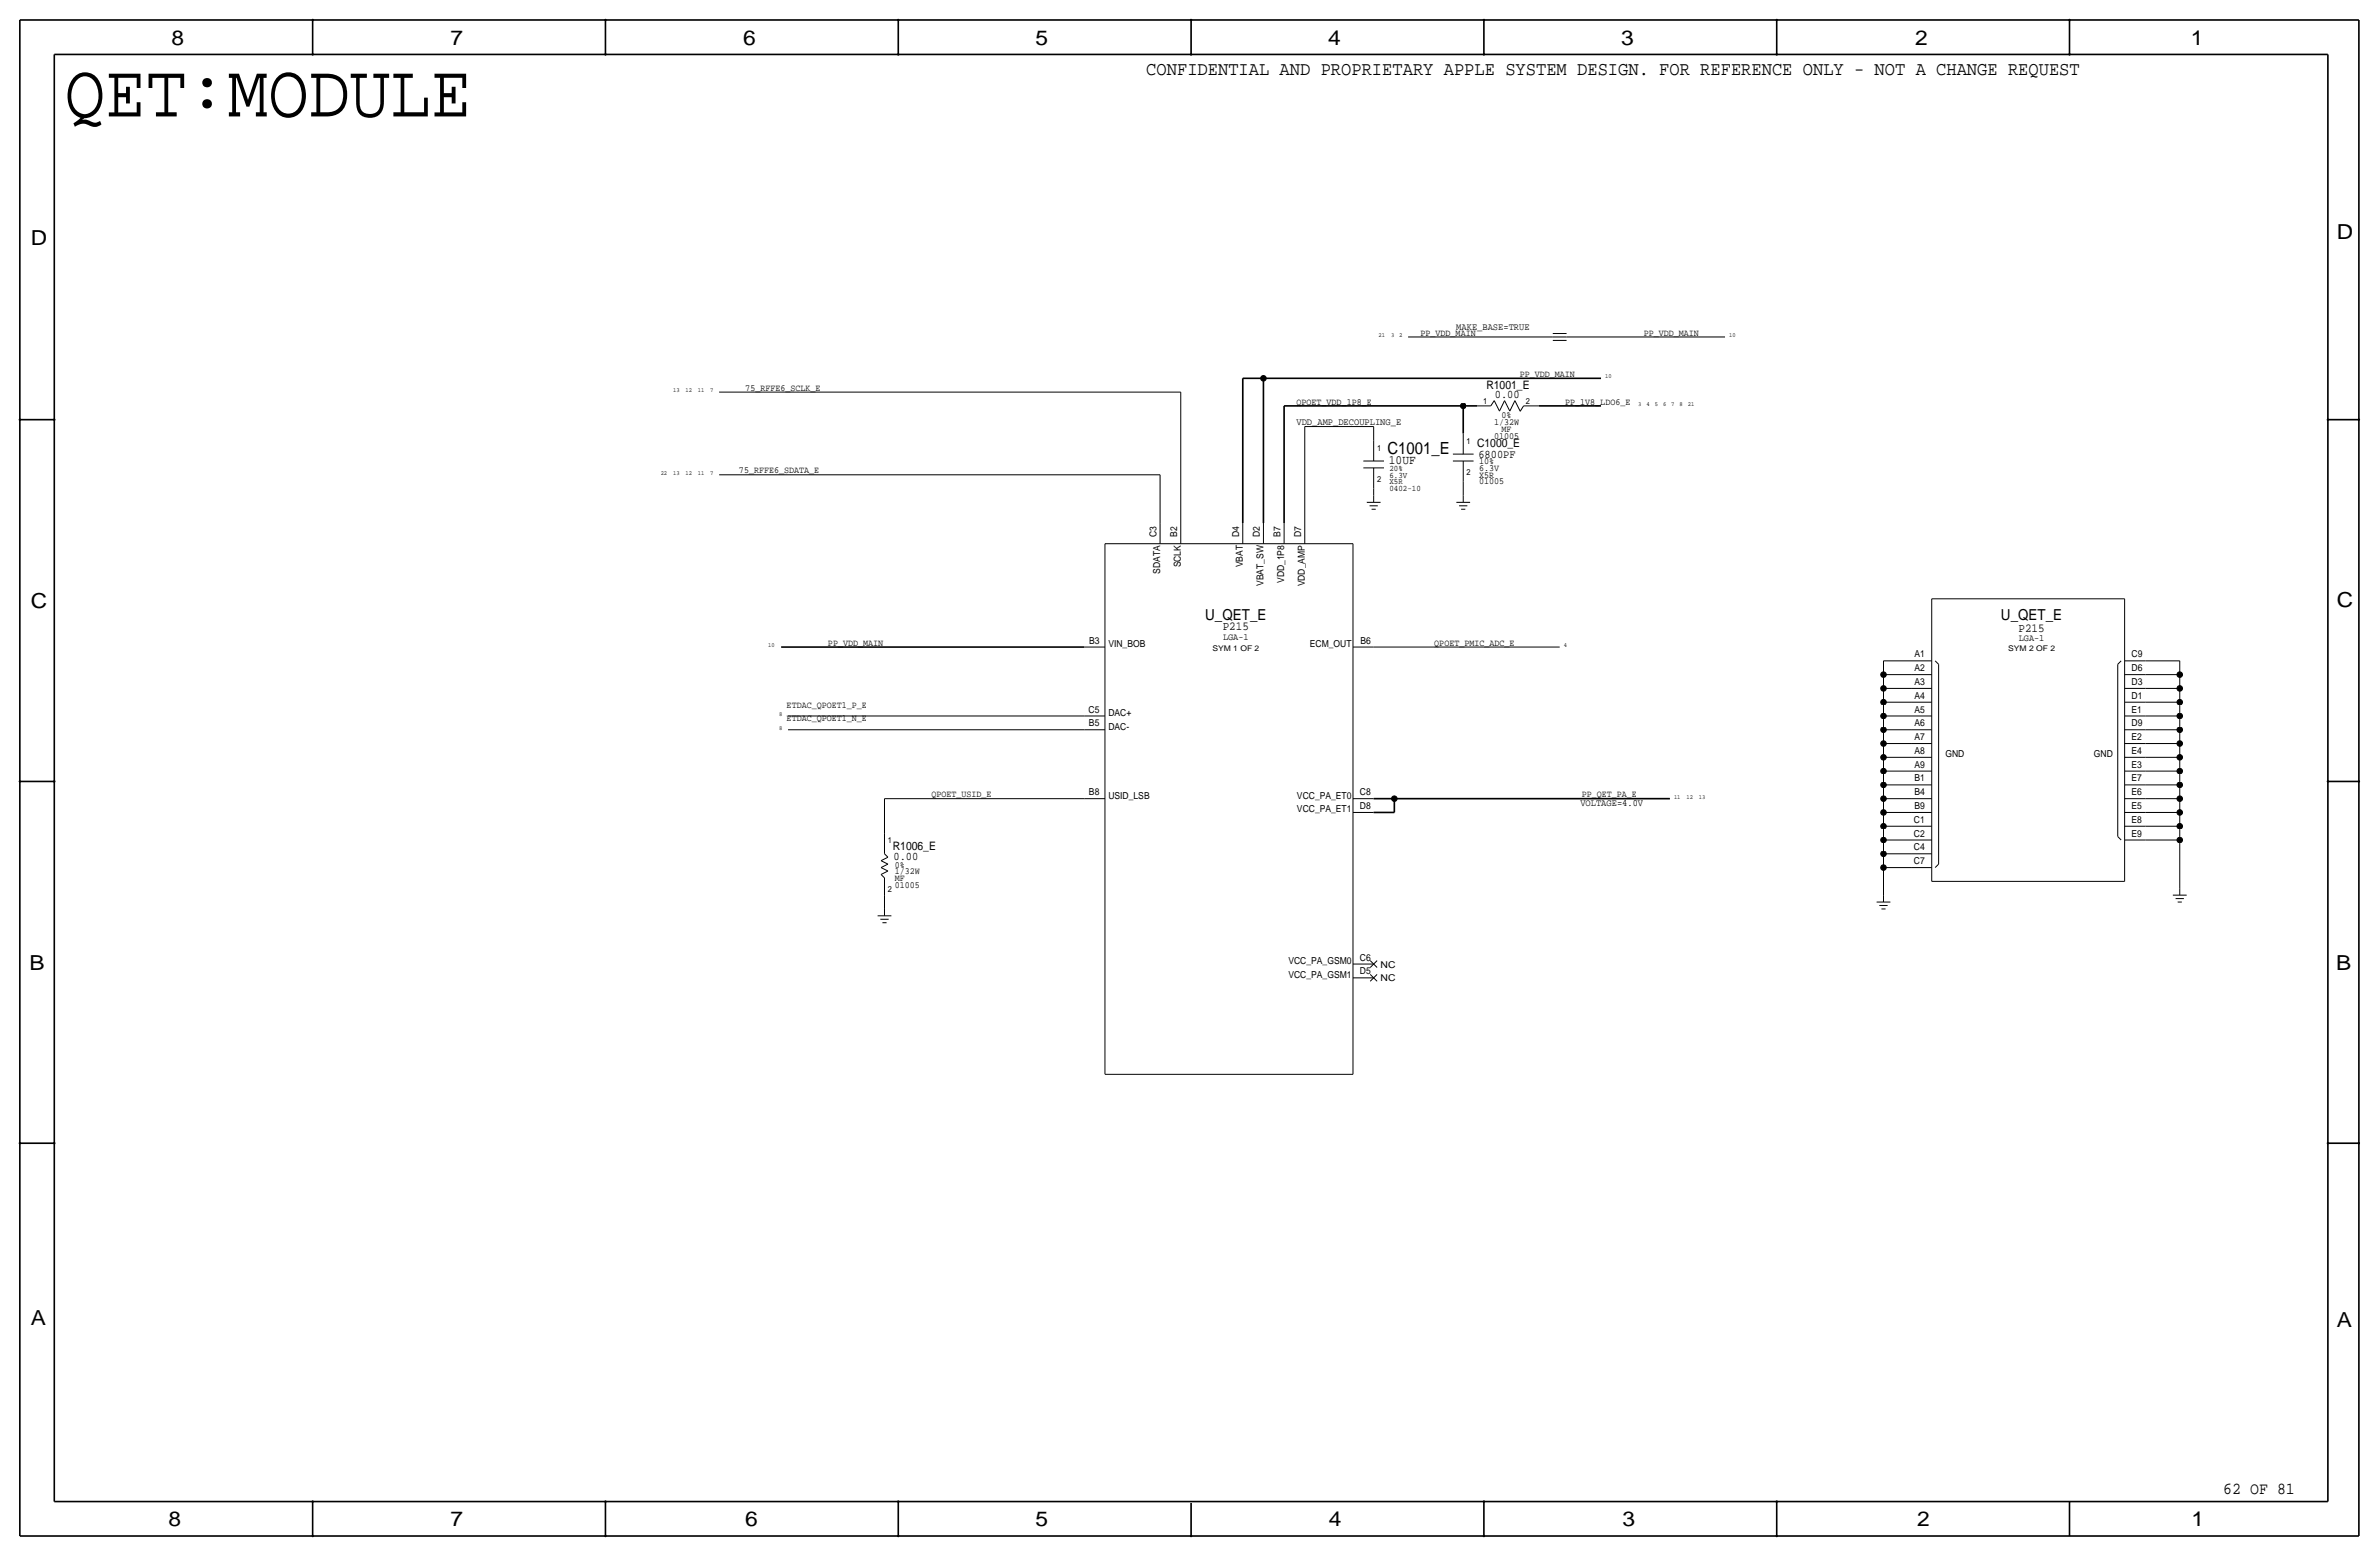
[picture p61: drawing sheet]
<svg xmlns="http://www.w3.org/2000/svg" width="877mm" height="574mm" viewBox="0 0 877 574" stroke-linecap="round" stroke-linejoin="round" font-family="sans-serif">
<defs><g id="words">
<text font-size="28" x="23.8" y="42.9">QET:MODULE</text>
<g font-size="7.6">
<text x="63.2" y="16.5">8</text>
<text x="166.1" y="16.5">7</text>
<text x="274" y="16.5">6</text>
<text x="381.7" y="16.5">5</text>
<text x="489.7" y="16.5">4</text>
<text x="597.6" y="16.5">3</text>
<text x="706.1" y="16.5">2</text>
<text x="807.7" y="16.5">1</text>
<text x="861.5" y="88.1">D</text>
<text x="11.4" y="90.4">D</text>
<text x="11.4" y="224.3">C</text>
<text x="861.5" y="223.8">C</text>
<text x="10.8" y="357.6">B</text>
<text x="861.3" y="357.4">B</text>
<text x="11.3" y="488.4">A</text>
<text x="861.5" y="489.2">A</text>
<text x="62.2" y="562.6">8</text>
<text x="166" y="562.6">7</text>
<text x="274.8" y="562.6">6</text>
<text x="381.7" y="562.6">5</text>
<text x="489.9" y="562.6">4</text>
<text x="598.1" y="562.6">3</text>
<text x="706.8" y="562.6">2</text>
<text x="807.9" y="562.6">1</text>
</g>
<text font-size="7.1" x="422.6" y="27.7">CONFIDENTIAL AND PROPRIETARY APPLE SYSTEM DESIGN. FOR REFERENCE ONLY - NOT A CHANGE REQUEST</text>
<g font-size="6.2">
<text x="511.5" y="167.4">C1001_E</text>
<text x="819.7" y="550.8">62 OF 81</text>
</g>
<g font-size="5.6">
<text x="444.3" y="228.3">U_QET_E</text>
<text x="737.7" y="228.3">U_QET_E</text>
</g>
<text font-size="4.7" x="512" y="171.2">10UF</text>
<g font-size="4.5">
<text x="450.8" y="232.2">P215</text>
<text x="744.2" y="232.8">P215</text>
</g>
<g font-size="4.3">
<text x="548" y="143.3">R1001_E</text>
<text x="551.1" y="146.8">0.00</text>
<text x="544.5" y="164.8">C1000_E</text>
<text x="545" y="168.7">6800PF</text>
<text x="329.1" y="313.2">R1006_E</text>
<text x="329.4" y="317">0.00</text>
</g>
<g font-size="3.6">
<text x="536.9" y="121.7">MAKE_BASE=TRUE</text>
<text x="478" y="156.7">VDD_AMP_DECOUPLING_E</text>
<text x="582.6" y="296.9">VOLTAGE=4.0V</text>
</g>
<g font-size="3.5">
<text x="523.7" y="123.7">PP_VDD_MAIN</text>
<text x="606" y="123.7">PP_VDD_MAIN</text>
<text x="560.3" y="138.9">PP_VDD_MAIN</text>
<text x="274.8" y="144">75_RFFE6_SCLK_E</text>
<text x="478" y="149.1">QPOET_VDD_1P8_E</text>
<text x="577" y="149.1">PP_1V8_LDO6_E</text>
<text x="553.6" y="154.2">0%</text>
<text x="550.8" y="161.8">01005</text>
<text x="550.8" y="156.7">1/32W</text>
<text x="553.6" y="159.3">MF</text>
<text x="545.3" y="173.5">6.3V</text>
<text x="545.3" y="171.2">10%</text>
<text x="272.4" y="174.5">75_RFFE6_SDATA_E</text>
<text x="545.3" y="178.6">01005</text>
<text x="545.3" y="176">X5R</text>
<text x="426.4" y="197.9" transform="rotate(-90 426.4 197.9)">C3</text>
<text x="434" y="197.9" transform="rotate(-90 434 197.9)">B2</text>
<text x="456.9" y="197.9" transform="rotate(-90 456.9 197.9)">D4</text>
<text x="464.5" y="197.9" transform="rotate(-90 464.5 197.9)">D2</text>
<text x="472.1" y="197.9" transform="rotate(-90 472.1 197.9)">B7</text>
<text x="479.8" y="197.9" transform="rotate(-90 479.8 197.9)">D7</text>
<text x="435.3" y="209.1" transform="rotate(-90 435.3 209.1)">SCLK</text>
<text x="458.2" y="209.1" transform="rotate(-90 458.2 209.1)">VBAT</text>
<text x="427.7" y="211.4" transform="rotate(-90 427.7 211.4)">SDATA</text>
<text x="465.8" y="216" transform="rotate(-90 465.8 216)">VBAT_SW</text>
<text x="473.4" y="214.9" transform="rotate(-90 473.4 214.9)">VDD_1P8</text>
<text x="481" y="216.2" transform="rotate(-90 481 216.2)">VDD_AMP</text>
<text x="305.3" y="238">PP_VDD_MAIN</text>
<text x="401.5" y="237.2">B3</text>
<text x="408.6" y="238.5">VIN_BOB</text>
<text x="450.9" y="236">LGA-1</text>
<text x="482.9" y="238.5">ECM_OUT</text>
<text x="501.6" y="237.2">B6</text>
<text x="528.8" y="238">QPOET_PMIC_ADC_E</text>
<text x="744.3" y="236.3">LGA-1</text>
<text x="705.8" y="242.3">A1</text>
<text x="785.8" y="242.3">C9</text>
<text x="705.8" y="247.4">A2</text>
<text x="785.8" y="247.4">D6</text>
<text x="705.8" y="257.5">A4</text>
<text x="705.8" y="252.5">A3</text>
<text x="785.8" y="252.5">D3</text>
<text x="785.8" y="257.6">D1</text>
<text x="290" y="260.9">ETDAC_QPOET1_P_E</text>
<text x="401.3" y="262.6">C5</text>
<text x="408.6" y="263.9">DAC+</text>
<text x="705.8" y="262.6">A5</text>
<text x="785.8" y="262.6">E1</text>
<text x="290" y="265.9">ETDAC_QPOET1_N_E</text>
<text x="401.5" y="267.7">B5</text>
<text x="408.6" y="269">DAC-</text>
<text x="705.8" y="267.7">A6</text>
<text x="785.8" y="267.7">D9</text>
<text x="705.8" y="272.8">A7</text>
<text x="785.8" y="272.8">E2</text>
<text x="705.8" y="277.9">A8</text>
<text x="717.2" y="279.1">GND</text>
<text x="772" y="279.1">GND</text>
<text x="785.8" y="277.9">E4</text>
<text x="705.8" y="283">A9</text>
<text x="785.8" y="283">E3</text>
<text x="343.4" y="293.9">QPOET_USID_E</text>
<text x="401.5" y="293.1">B8</text>
<text x="501.3" y="293.1">C8</text>
<text x="583.1" y="293.9">PP_QET_PA_E</text>
<text x="705.8" y="293.1">B4</text>
<text x="705.8" y="288">B1</text>
<text x="785.8" y="288">E7</text>
<text x="785.8" y="293.1">E6</text>
<text x="408.6" y="294.4">USID_LSB</text>
<text x="478.2" y="294.4">VCC_PA_ET0</text>
<text x="478.2" y="299.5">VCC_PA_ET1</text>
<text x="501.3" y="298.2">D8</text>
<text x="705.8" y="298.2">B9</text>
<text x="785.8" y="298.2">E5</text>
<text x="705.6" y="303.3">C1</text>
<text x="785.8" y="303.3">E8</text>
<text x="705.6" y="308.4">C2</text>
<text x="785.8" y="308.4">E9</text>
<text x="705.6" y="313.4">C4</text>
<text x="329.9" y="322.3">1/32W</text>
<text x="329.9" y="319.8">0%</text>
<text x="705.6" y="318.5">C7</text>
<text x="329.9" y="327.4">01005</text>
<text x="329.9" y="324.9">MF</text>
<text x="475" y="355.3">VCC_PA_GSM0</text>
<text x="501.3" y="359.2">D5</text>
<text x="501.3" y="354.1">C6</text>
<text x="509" y="356.6">NC</text>
<text x="475" y="360.4">VCC_PA_GSM1</text>
<text x="509" y="361.7">NC</text>
</g>
<g font-size="3.1">
<text x="546.8" y="148.8">1</text>
<text x="562.6" y="148.8">2</text>
<text x="507.7" y="166.1">1</text>
<text x="540.7" y="163.6">1</text>
<text x="512.3" y="173.7">20%</text>
<text x="507.7" y="177.5">2</text>
<text x="512.3" y="176">6.3V</text>
<text x="512.3" y="178.6">X5R</text>
<text x="540.7" y="175">2</text>
<text x="512.3" y="181.1">0402-10</text>
<text x="327.4" y="310.9">1</text>
<text x="327.4" y="328.7">2</text>
</g>
<g font-size="2.9">
<text x="447" y="239.8">SYM 1 OF 2</text>
<text x="740.3" y="239.8">SYM 2 OF 2</text>
</g>
<g font-size="2.3">
<text x="508.3" y="124.2">21</text>
<text x="512.8" y="124.2">3</text>
<text x="515.9" y="124.2">2</text>
<text x="637.5" y="124.2">10</text>
<text x="591.8" y="139.4">10</text>
<text x="248.2" y="144.5">13</text>
<text x="252.7" y="144.5">12</text>
<text x="257.3" y="144.5">11</text>
<text x="261.9" y="144.5">7</text>
<text x="604" y="149.6">3</text>
<text x="607" y="149.6">4</text>
<text x="610.1" y="149.6">5</text>
<text x="613.1" y="149.6">6</text>
<text x="616.1" y="149.6">7</text>
<text x="619.2" y="149.6">8</text>
<text x="622.2" y="149.6">21</text>
<text x="243.6" y="175">22</text>
<text x="248.2" y="175">13</text>
<text x="252.7" y="175">12</text>
<text x="257.3" y="175">11</text>
<text x="261.9" y="175">7</text>
<text x="283.2" y="238.5">10</text>
<text x="576.5" y="238.5">4</text>
<text x="287.3" y="263.9">8</text>
<text x="287.3" y="269">8</text>
<text x="617.2" y="294.4">11</text>
<text x="621.7" y="294.4">12</text>
<text x="626.3" y="294.4">13</text>
</g>
</g></defs>
<g fill="none" stroke="#000" stroke-width=".37">
<path d="M519.1 124.2h53.4zM572.5 125.5h5zM572.5 124.2h5zM572.5 122.9h5zM577.5 124.2h58.5zM265.1 144.5h170.2zM435.3 144.5v48.3zM481 157.2v35.6zM481 157.2h25.4zM506.4 157.2v5.1zM539.4 159.8v7.6zM544.5 149.6h5.1z"/>
<path d="M550.9 147.7l-1.3 1.9zM550.9 147.7l1.9 3.8zM554.7 147.7l-1.9 3.8zM554.7 147.7l1.9 3.8zM558.5 147.7l-1.9 3.8zM558.5 147.7l1.9 3.8zM561.7 149.6h5.7zM561.7 149.6l-1.3 2zM265.1 175h162.6zM427.7 175v17.8zM502.6 172.5h7.6zM502.6 169.9h7.6z"/>
<path d="M506.4 162.3v7.6zM506.4 172.5v7.6zM535.6 169.9h7.7zM535.6 167.4h7.7zM539.4 177.5v5.1zM539.4 169.9v7.6zM427.7 192.8v7.6zM435.3 192.8v7.6zM458.2 192.8v7.6zM465.8 192.8v7.6zM473.4 192.8v7.6zM481 192.8v7.6z"/>
<path d="M503.9 185.2h5.1zM504.9 186.4h3.1zM505.7 187.7h1.5zM506.4 180.1v2.5zM506.4 182.6v2.6zM536.9 185.2h5.1zM537.9 186.4h3.1zM538.7 187.7h1.5zM539.4 182.6v2.6zM407.4 200.4h91.4zM407.4 200.4v195.6zM498.8 200.4v195.6z"/>
<path d="M399.7 238.5h7.7zM498.8 238.5h7.6zM506.4 238.5h68.6zM712.2 220.7v104.2zM712.2 220.7h71.1zM783.3 220.7v104.2zM694.4 258.8v5.1zM694.4 253.7v5.1zM694.4 248.7v5zM694.4 243.6v5.1zM694.4 258.8h10.1zM694.4 253.7h10.1z"/>
<path d="M694.4 248.7h10.1zM694.4 243.6h10.1zM704.5 253.7h7.7zM704.5 258.8h7.7zM704.5 243.6h7.7zM704.5 248.7h7.7zM713.4 243.6l1.3 1.3zM714.7 244.9v73.6zM780.7 244.9v63.5zM782 243.6l-1.3 1.3zM783.3 258.8h7.6zM783.3 253.7h7.6z"/>
<path d="M783.3 248.7h7.6zM783.3 243.6h7.6zM790.9 258.8h12.7zM790.9 253.7h12.7zM790.9 248.7h12.7zM790.9 243.6h12.7zM803.6 258.8v5.1zM803.6 253.7v5.1zM803.6 248.7v5zM803.6 243.6v5.1zM290.5 269h109.2zM290.5 263.9h109.2z"/>
<path d="M399.7 263.9h7.7zM399.7 269h7.7zM694.4 279.1v5.1zM694.4 274.1v5zM694.4 269v5.1zM694.4 263.9v5.1zM694.4 279.1h10.1zM694.4 274.1h10.1zM694.4 269h10.1zM694.4 263.9h10.1zM704.5 279.1h7.7zM704.5 274.1h7.7z"/>
<path d="M704.5 269h7.7zM704.5 263.9h7.7zM783.3 279.1h7.6zM783.3 274.1h7.6zM783.3 263.9h7.6zM783.3 269h7.6zM790.9 279.1h12.7zM790.9 274.1h12.7zM790.9 269h12.7zM790.9 263.9h12.7zM803.6 279.1v5.1zM803.6 274.1v5z"/>
<path d="M803.6 269v5.1zM803.6 263.9v5.1zM326.1 294.4v12.7zM326.1 294.4h73.6zM399.7 294.4h7.7zM498.8 299.5h7.6zM498.8 294.4h7.6zM694.4 299.5v5zM694.4 294.4v5.1zM694.4 289.3v5.1zM694.4 284.2v5.1zM694.4 284.2h10.1z"/>
<path d="M694.4 299.5h10.1zM694.4 294.4h10.1zM694.4 289.3h10.1zM704.5 294.4h7.7zM704.5 299.5h7.7zM704.5 289.3h7.7zM704.5 284.2h7.7zM783.3 299.5h7.6zM783.3 294.4h7.6zM783.3 289.3h7.6zM783.3 284.2h7.6zM790.9 299.5h12.7z"/>
<path d="M790.9 294.4h12.7zM790.9 289.3h12.7zM790.9 284.2h12.7zM803.6 299.5v5zM803.6 294.4v5.1zM803.6 289.3v5.1zM803.6 284.2v5.1zM324.8 317.2l2.6-1.2zM324.8 319.8l2.6-1.3zM324.8 319.8l2.6 1.3zM324.8 317.2l2.6 1.3zM326.1 314.7l1.3 1.3z"/>
<path d="M326.1 307.1v7.6zM694.4 314.7v5.1zM694.4 319.8v10.1zM694.4 309.6v5.1zM694.4 304.5v5.1zM694.4 319.8h10.1zM694.4 314.7h10.1zM694.4 309.6h10.1zM694.4 304.5h10.1zM704.5 319.8h7.7zM704.5 304.5h7.7zM704.5 314.7h7.7z"/>
<path d="M704.5 309.6h7.7zM714.7 318.5l-1.3 1.3zM780.7 308.4l1.3 1.2zM783.3 309.6h7.6zM783.3 304.5h7.6zM790.9 309.6h12.7zM790.9 304.5h12.7zM803.6 304.5v5.1zM803.6 309.6v17.8zM323.5 337.6h5.1zM324.6 338.8h3zM324.8 322.3l2.6-1.2z"/>
<path d="M324.8 322.3l1.3 1.3zM326.1 329.9v5.1zM326.1 335v2.6zM326.1 323.6v6.3zM691.8 332.5h5.1zM692.9 333.8h3zM693.6 335h1.5zM694.4 329.9v2.6zM712.2 324.9h71.1zM801.1 329.9h5zM802.1 331.2h3zM802.8 332.5h1.6z"/>
<path d="M803.6 327.4v2.5zM325.3 340.1h1.5zM498.8 355.3h7.6zM505.2 359.2l2.5 2.5zM505.2 356.6l2.5-2.5zM505.2 354.1l2.5 2.5zM498.8 360.4h7.6zM505.2 361.7l2.5-2.5zM407.4 396h91.4z"/>
</g>
<g fill="none" stroke="#000" stroke-width=".6" stroke-linecap="butt">
<path d="M7.3 7.4v558.8zM7.3 7.4h862.3zM115.3 7.4v12.7zM223.2 7.4v12.7zM331.2 7.4v12.7zM439.1 7.4v12.7zM547.1 7.4v12.7zM655 7.4v12.7zM763 7.4v12.7zM869.6 7.4v558.8zM20 20.1v533.4zM20 20.1h838.2z"/>
<path d="M858.2 20.1v533.4zM458.2 139.4h7.6zM458.2 139.4v53.4zM465.8 139.4h124.4zM465.8 139.4v53.4zM7.3 154.7h12.7zM473.4 149.6h66zM473.4 149.6v43.2zM539.4 149.6v10.2zM539.4 149.6h5.1zM567.4 149.6h22.8zM858.2 154.7h11.4z"/>
<path d="M288 238.5h111.7zM7.3 288h12.7zM506.4 294.4h7.6zM506.4 299.5h7.6zM514 294.4h101.6zM514 294.4v5.1zM858.2 288h11.4zM7.3 421.4h12.7zM858.2 421.4h11.4zM20 553.5h838.2zM115.3 553.5v12.7zM223.2 553.5v12.7z"/>
<path d="M331.2 553.5v12.7zM439.1 554v12.2zM547.1 553.5v12.7zM655 553.5v12.7zM763 553.5v12.7zM7.3 566.2h862.3z"/>
</g>
<g fill="#000" stroke="#000" stroke-width=".37">
<path d="M115.1 7.2h.4v.3h-.4zM115.1 19.9h.4v.3h-.4zM223 7.2h.4v.3h-.4zM223 19.9h.4v.3h-.4zM331 19.9h.4v.3h-.4zM331 7.2h.4v.3h-.4zM438.9 7.2h.4v.3h-.4zM438.9 19.9h.4v.3h-.4zM546.9 7.2h.4v.3h-.4zM546.9 19.9h.4v.3h-.4zM654.8 19.9h.4v.3h-.4zM654.8 7.2h.4v.3h-.4z"/>
<path d="M762.8 19.9h.4v.3h-.4zM762.8 7.2h.4v.3h-.4zM7.1 154.5h.4v.4h-.4zM19.8 154.5h.4v.4h-.4zM858 154.5h.4v.4h-.4zM869.5 154.5h.3v.4h-.3zM7.1 287.9h.4v.3h-.4zM19.8 287.9h.4v.3h-.4zM858 287.9h.4v.3h-.4zM869.5 287.9h.3v.3h-.3zM7.1 421.2h.4v.4h-.4zM19.8 421.2h.4v.4h-.4z"/>
<path d="M858 421.2h.4v.4h-.4zM869.5 421.2h.3v.4h-.3zM115.1 553.3h.4v.3h-.4zM223 553.3h.4v.3h-.4zM331 553.3h.4v.3h-.4zM546.9 553.3h.4v.3h-.4zM654.8 553.3h.4v.3h-.4zM115.1 566h.4v.3h-.4zM223 566h.4v.3h-.4zM331 566h.4v.3h-.4zM438.9 566h.4v.3h-.4zM546.9 566h.4v.3h-.4z"/>
<path d="M654.8 566h.4v.3h-.4z"/>
<circle cx="465.8" cy="139.4" r="1.02"/>
<circle cx="539.4" cy="149.6" r="1.02"/>
<circle cx="694.4" cy="253.7" r="1.02"/>
<circle cx="694.4" cy="258.8" r="1.02"/>
<circle cx="694.4" cy="248.7" r="1.02"/>
<circle cx="803.6" cy="258.8" r="1.02"/>
<circle cx="803.6" cy="253.7" r="1.02"/>
<circle cx="803.6" cy="248.7" r="1.02"/>
<circle cx="694.4" cy="274.1" r="1.02"/>
<circle cx="694.4" cy="269" r="1.02"/>
<circle cx="694.4" cy="279.1" r="1.02"/>
<circle cx="694.4" cy="263.9" r="1.02"/>
<circle cx="803.6" cy="274.1" r="1.02"/>
<circle cx="803.6" cy="279.1" r="1.02"/>
<circle cx="803.6" cy="263.9" r="1.02"/>
<circle cx="803.6" cy="269" r="1.02"/>
<circle cx="514" cy="294.4" r="1.02"/>
<circle cx="694.4" cy="299.5" r="1.02"/>
<circle cx="694.4" cy="294.4" r="1.02"/>
<circle cx="694.4" cy="289.3" r="1.02"/>
<circle cx="694.4" cy="284.2" r="1.02"/>
<circle cx="803.6" cy="284.2" r="1.02"/>
<circle cx="803.6" cy="299.5" r="1.02"/>
<circle cx="803.6" cy="294.4" r="1.02"/>
<circle cx="803.6" cy="289.3" r="1.02"/>
<circle cx="694.4" cy="319.8" r="1.02"/>
<circle cx="694.4" cy="314.7" r="1.02"/>
<circle cx="694.4" cy="309.6" r="1.02"/>
<circle cx="694.4" cy="304.5" r="1.02"/>
<circle cx="803.6" cy="304.5" r="1.02"/>
<circle cx="803.6" cy="309.6" r="1.02"/>
</g>
<use href="#words"/>
</svg>
